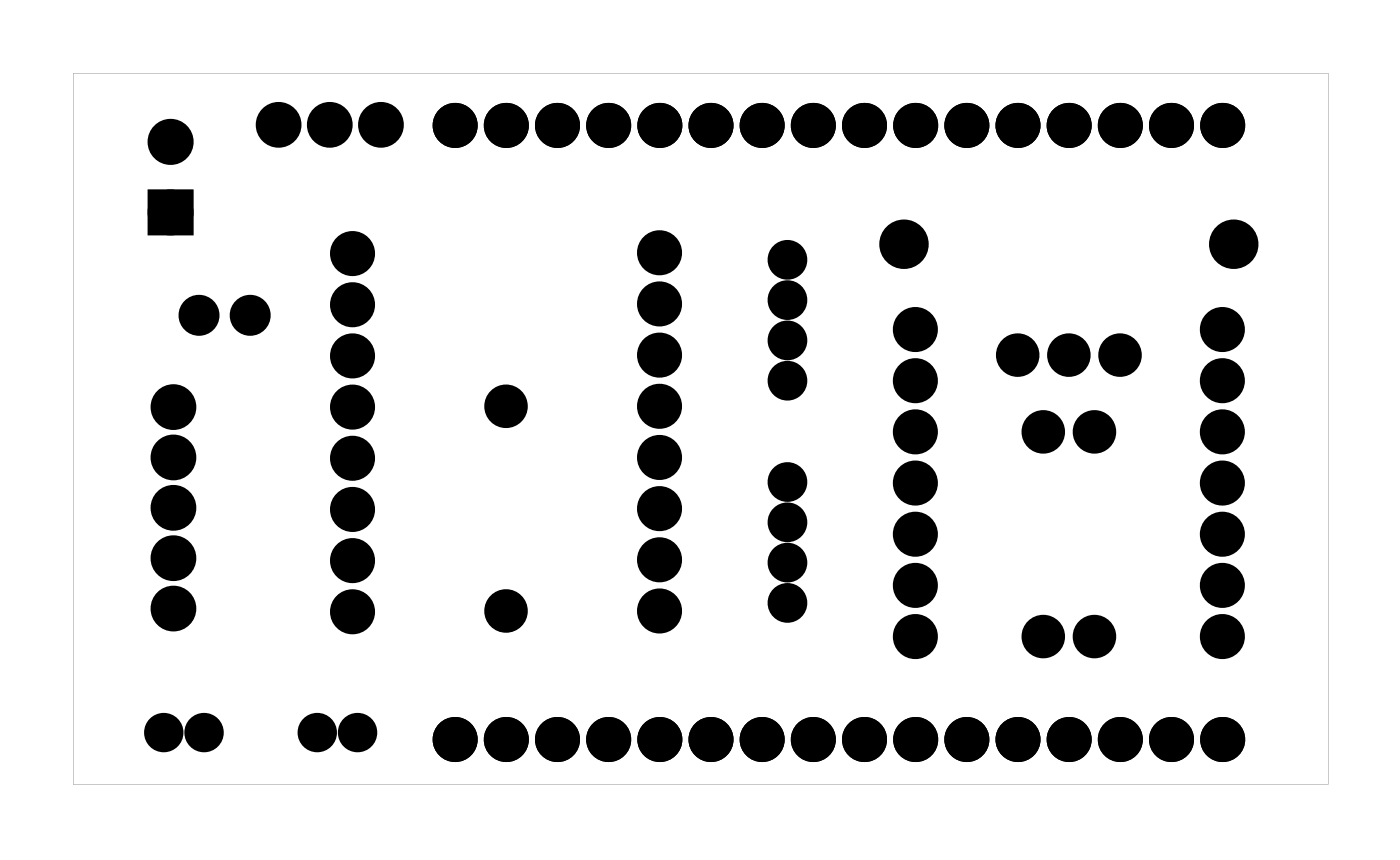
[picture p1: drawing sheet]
<svg xmlns="http://www.w3.org/2000/svg" width="69mm" height="43mm" viewBox="0 0 69 43" stroke-linecap="round" stroke-linejoin="round" font-family="sans-serif">
<g fill="#000">
<path d="M7.7 9.8h1.5v1.5h-1.5z"/>
<path d="M3.6 3.6h62.3v35.3h-62.3zM3.6 3.6v35.3h62.3v-35.3z"/>
</g>
<g fill="#000">
<circle cx="8.5" cy="10.5" r=".76"/>
<circle cx="8.5" cy="7" r=".76"/>
<circle cx="9.9" cy="15.7" r=".64"/>
<circle cx="12.4" cy="15.7" r=".64"/>
<circle cx="13.8" cy="6.2" r=".75"/>
<circle cx="13.8" cy="6.2" r=".61"/>
<circle cx="16.4" cy="6.2" r=".75"/>
<circle cx="16.4" cy="6.2" r=".61"/>
<circle cx="17.5" cy="12.6" r=".74"/>
<circle cx="17.5" cy="17.7" r=".74"/>
<circle cx="17.5" cy="15.1" r=".74"/>
<circle cx="18.9" cy="6.2" r=".75"/>
<circle cx="18.9" cy="6.2" r=".61"/>
<circle cx="22.6" cy="6.2" r=".74"/>
<circle cx="25.1" cy="6.2" r=".74"/>
<circle cx="27.7" cy="6.2" r=".74"/>
<circle cx="30.2" cy="6.2" r=".74"/>
<circle cx="32.7" cy="12.5" r=".74"/>
<circle cx="32.7" cy="17.6" r=".74"/>
<circle cx="32.7" cy="15.1" r=".74"/>
<circle cx="32.8" cy="6.2" r=".74"/>
<circle cx="35.3" cy="6.2" r=".74"/>
<circle cx="37.8" cy="6.2" r=".74"/>
<circle cx="39.1" cy="12.9" r=".6"/>
<circle cx="39.1" cy="14.9" r=".6"/>
<circle cx="39.1" cy="16.9" r=".6"/>
<circle cx="39.1" cy="18.9" r=".6"/>
<circle cx="40.4" cy="6.2" r=".74"/>
<circle cx="42.9" cy="6.2" r=".74"/>
<circle cx="44.9" cy="12.1" r="1.1"/>
<circle cx="45.4" cy="16.4" r=".74"/>
<circle cx="45.4" cy="18.9" r=".74"/>
<circle cx="45.5" cy="6.2" r=".74"/>
<circle cx="48" cy="6.2" r=".74"/>
<circle cx="50.5" cy="17.6" r=".7"/>
<circle cx="50.5" cy="6.2" r=".74"/>
<circle cx="53.1" cy="17.6" r=".7"/>
<circle cx="53.1" cy="6.2" r=".74"/>
<circle cx="55.6" cy="17.6" r=".7"/>
<circle cx="55.6" cy="6.2" r=".74"/>
<circle cx="58.2" cy="6.2" r=".74"/>
<circle cx="60.7" cy="16.4" r=".74"/>
<circle cx="60.7" cy="18.9" r=".74"/>
<circle cx="60.7" cy="6.2" r=".74"/>
<circle cx="61.2" cy="12.1" r="1.1"/>
<circle cx="8.1" cy="36.4" r=".63"/>
<circle cx="8.6" cy="27.7" r=".75"/>
<circle cx="8.6" cy="25.2" r=".75"/>
<circle cx="8.6" cy="20.2" r=".75"/>
<circle cx="8.6" cy="22.7" r=".75"/>
<circle cx="8.6" cy="30.2" r=".75"/>
<circle cx="8.6" cy="20.2" r=".6"/>
<circle cx="8.6" cy="25.2" r=".6"/>
<circle cx="8.6" cy="22.7" r=".6"/>
<circle cx="8.6" cy="30.2" r=".6"/>
<circle cx="8.6" cy="27.7" r=".6"/>
<circle cx="10.1" cy="36.4" r=".63"/>
<circle cx="15.8" cy="36.4" r=".63"/>
<circle cx="17.5" cy="25.3" r=".74"/>
<circle cx="17.5" cy="20.2" r=".74"/>
<circle cx="17.5" cy="27.8" r=".74"/>
<circle cx="17.5" cy="22.7" r=".74"/>
<circle cx="17.5" cy="30.4" r=".74"/>
<circle cx="17.8" cy="36.4" r=".63"/>
<circle cx="22.6" cy="36.7" r=".74"/>
<circle cx="25.1" cy="20.2" r=".7"/>
<circle cx="25.1" cy="30.3" r=".7"/>
<circle cx="25.1" cy="36.7" r=".74"/>
<circle cx="27.7" cy="36.7" r=".74"/>
<circle cx="30.2" cy="36.7" r=".74"/>
<circle cx="32.7" cy="25.2" r=".74"/>
<circle cx="32.7" cy="27.8" r=".74"/>
<circle cx="32.7" cy="20.2" r=".74"/>
<circle cx="32.7" cy="22.7" r=".74"/>
<circle cx="32.7" cy="30.3" r=".74"/>
<circle cx="32.8" cy="36.7" r=".74"/>
<circle cx="35.3" cy="36.7" r=".74"/>
<circle cx="37.8" cy="36.7" r=".74"/>
<circle cx="39.1" cy="27.9" r=".6"/>
<circle cx="39.1" cy="25.9" r=".6"/>
<circle cx="39.1" cy="29.9" r=".6"/>
<circle cx="39.1" cy="23.9" r=".6"/>
<circle cx="40.4" cy="36.7" r=".74"/>
<circle cx="42.9" cy="36.7" r=".74"/>
<circle cx="45.4" cy="31.6" r=".74"/>
<circle cx="45.4" cy="29.1" r=".74"/>
<circle cx="45.4" cy="21.4" r=".74"/>
<circle cx="45.4" cy="24" r=".74"/>
<circle cx="45.4" cy="26.5" r=".74"/>
<circle cx="45.5" cy="36.7" r=".74"/>
<circle cx="48" cy="36.7" r=".74"/>
<circle cx="50.5" cy="36.7" r=".74"/>
<circle cx="51.8" cy="31.6" r=".7"/>
<circle cx="51.8" cy="21.4" r=".7"/>
<circle cx="53.1" cy="36.7" r=".74"/>
<circle cx="54.3" cy="31.6" r=".7"/>
<circle cx="54.3" cy="21.4" r=".7"/>
<circle cx="55.6" cy="36.7" r=".74"/>
<circle cx="58.2" cy="36.7" r=".74"/>
<circle cx="60.7" cy="29.1" r=".74"/>
<circle cx="60.7" cy="31.6" r=".74"/>
<circle cx="60.7" cy="21.4" r=".74"/>
<circle cx="60.7" cy="24" r=".74"/>
<circle cx="60.7" cy="26.5" r=".74"/>
<circle cx="60.7" cy="36.7" r=".74"/>
</g>
<g fill="none" stroke="#000" stroke-width=".76" stroke-linecap="butt">
<path d="M7.7 9.8h1.5v1.5h-1.5z"/>
<circle cx="8.5" cy="10.5" r=".76"/>
<circle cx="8.5" cy="7" r=".76"/>
<circle cx="9.9" cy="15.7" r=".64"/>
<circle cx="12.4" cy="15.7" r=".64"/>
<circle cx="13.8" cy="6.2" r=".75"/>
<circle cx="13.8" cy="6.2" r=".61"/>
<circle cx="16.4" cy="6.2" r=".75"/>
<circle cx="16.4" cy="6.2" r=".61"/>
<circle cx="17.5" cy="15.1" r=".74"/>
<circle cx="17.5" cy="12.6" r=".74"/>
<circle cx="17.5" cy="17.7" r=".74"/>
<circle cx="18.9" cy="6.2" r=".75"/>
<circle cx="18.9" cy="6.2" r=".61"/>
<circle cx="22.6" cy="6.2" r=".74"/>
<circle cx="25.1" cy="6.2" r=".74"/>
<circle cx="27.7" cy="6.2" r=".74"/>
<circle cx="30.2" cy="6.2" r=".74"/>
<circle cx="32.7" cy="15.1" r=".74"/>
<circle cx="32.7" cy="12.5" r=".74"/>
<circle cx="32.7" cy="17.6" r=".74"/>
<circle cx="32.8" cy="6.2" r=".74"/>
<circle cx="35.3" cy="6.2" r=".74"/>
<circle cx="37.8" cy="6.2" r=".74"/>
<circle cx="39.1" cy="16.9" r=".6"/>
<circle cx="39.1" cy="12.9" r=".6"/>
<circle cx="39.1" cy="18.9" r=".6"/>
<circle cx="39.1" cy="14.9" r=".6"/>
<circle cx="40.4" cy="6.2" r=".74"/>
<circle cx="42.9" cy="6.2" r=".74"/>
<circle cx="45.4" cy="18.9" r=".74"/>
<circle cx="45.4" cy="16.4" r=".74"/>
<circle cx="45.5" cy="6.2" r=".74"/>
<circle cx="48" cy="6.2" r=".74"/>
<circle cx="50.5" cy="17.6" r=".7"/>
<circle cx="50.5" cy="6.2" r=".74"/>
<circle cx="53.1" cy="17.6" r=".7"/>
<circle cx="53.1" cy="6.2" r=".74"/>
<circle cx="55.6" cy="17.6" r=".7"/>
<circle cx="55.6" cy="6.2" r=".74"/>
<circle cx="58.2" cy="6.2" r=".74"/>
<circle cx="60.7" cy="18.9" r=".74"/>
<circle cx="60.7" cy="16.4" r=".74"/>
<circle cx="60.7" cy="6.2" r=".74"/>
<circle cx="8.6" cy="25.2" r=".75"/>
<circle cx="8.6" cy="30.2" r=".75"/>
<circle cx="8.6" cy="20.2" r=".75"/>
<circle cx="8.6" cy="27.7" r=".75"/>
<circle cx="8.6" cy="22.7" r=".75"/>
<circle cx="8.6" cy="27.7" r=".6"/>
<circle cx="8.6" cy="25.2" r=".6"/>
<circle cx="8.6" cy="22.7" r=".6"/>
<circle cx="8.6" cy="20.2" r=".6"/>
<circle cx="8.6" cy="30.2" r=".6"/>
<circle cx="17.5" cy="20.2" r=".74"/>
<circle cx="17.5" cy="27.8" r=".74"/>
<circle cx="17.5" cy="22.7" r=".74"/>
<circle cx="17.5" cy="25.3" r=".74"/>
<circle cx="17.5" cy="30.4" r=".74"/>
<circle cx="22.6" cy="36.7" r=".74"/>
<circle cx="25.1" cy="20.2" r=".7"/>
<circle cx="25.1" cy="30.3" r=".7"/>
<circle cx="25.1" cy="36.7" r=".74"/>
<circle cx="27.7" cy="36.7" r=".74"/>
<circle cx="30.2" cy="36.7" r=".74"/>
<circle cx="32.7" cy="20.2" r=".74"/>
<circle cx="32.7" cy="22.7" r=".74"/>
<circle cx="32.7" cy="30.3" r=".74"/>
<circle cx="32.7" cy="25.2" r=".74"/>
<circle cx="32.7" cy="27.8" r=".74"/>
<circle cx="32.8" cy="36.7" r=".74"/>
<circle cx="35.3" cy="36.7" r=".74"/>
<circle cx="37.8" cy="36.7" r=".74"/>
<circle cx="39.1" cy="27.9" r=".6"/>
<circle cx="39.1" cy="23.9" r=".6"/>
<circle cx="39.1" cy="29.9" r=".6"/>
<circle cx="39.1" cy="25.9" r=".6"/>
<circle cx="40.4" cy="36.7" r=".74"/>
<circle cx="42.9" cy="36.7" r=".74"/>
<circle cx="45.4" cy="24" r=".74"/>
<circle cx="45.4" cy="21.4" r=".74"/>
<circle cx="45.4" cy="29.1" r=".74"/>
<circle cx="45.4" cy="31.6" r=".74"/>
<circle cx="45.4" cy="26.5" r=".74"/>
<circle cx="45.5" cy="36.7" r=".74"/>
<circle cx="48" cy="36.7" r=".74"/>
<circle cx="50.5" cy="36.7" r=".74"/>
<circle cx="51.8" cy="21.4" r=".7"/>
<circle cx="51.8" cy="31.6" r=".7"/>
<circle cx="53.1" cy="36.7" r=".74"/>
<circle cx="54.3" cy="21.4" r=".7"/>
<circle cx="54.3" cy="31.6" r=".7"/>
<circle cx="55.6" cy="36.7" r=".74"/>
<circle cx="58.2" cy="36.7" r=".74"/>
<circle cx="60.7" cy="24" r=".74"/>
<circle cx="60.7" cy="21.4" r=".74"/>
<circle cx="60.7" cy="26.5" r=".74"/>
<circle cx="60.7" cy="29.1" r=".74"/>
<circle cx="60.7" cy="31.6" r=".74"/>
<circle cx="60.7" cy="36.7" r=".74"/>
</g>
<g fill="none" stroke="#000" stroke-width=".25">
<circle cx="44.9" cy="12.1" r="1.1"/>
<circle cx="61.2" cy="12.1" r="1.1"/>
</g>
<g fill="none" stroke="#000" stroke-width=".7" stroke-linecap="butt">
<circle cx="8.1" cy="36.4" r=".63"/>
<circle cx="10.1" cy="36.4" r=".63"/>
<circle cx="15.8" cy="36.4" r=".63"/>
<circle cx="17.8" cy="36.4" r=".63"/>
</g>
</svg>
